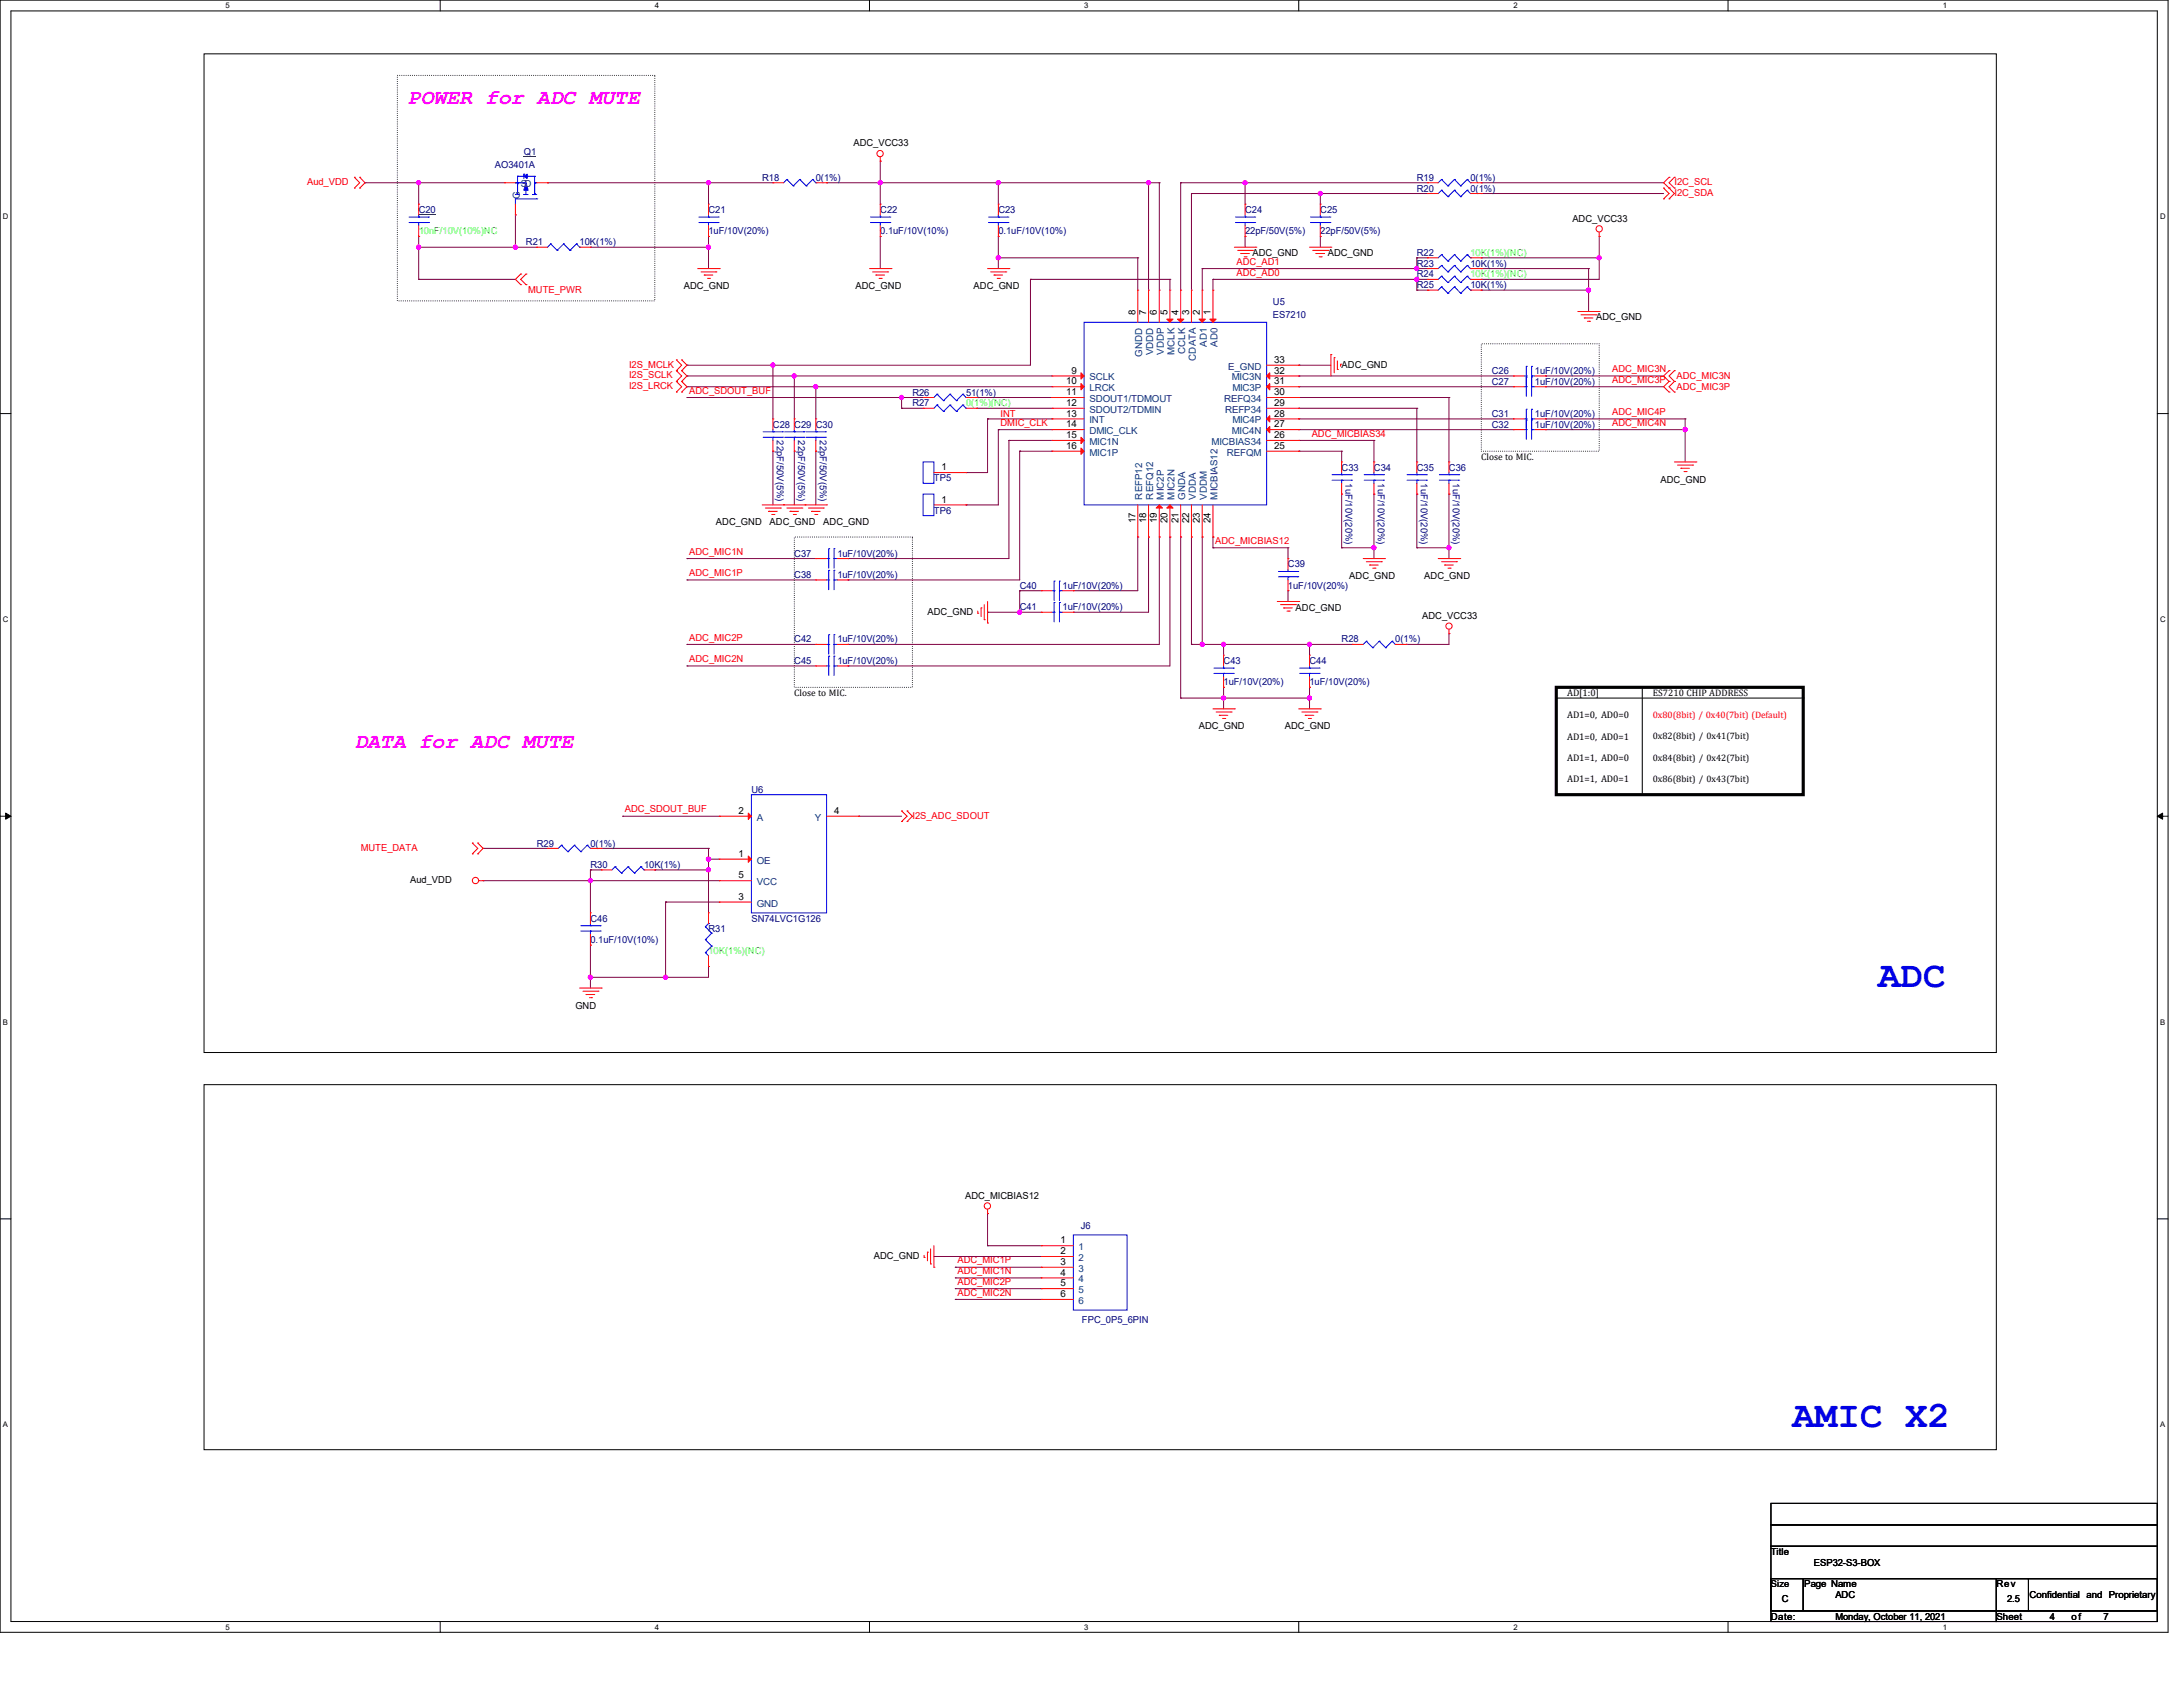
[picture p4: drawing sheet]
<svg xmlns="http://www.w3.org/2000/svg" width="558mm" height="431mm" viewBox="0 0 558 431" stroke-linecap="round" stroke-linejoin="round" font-family="sans-serif">
<defs><g id="words">
<g font-size="9.6" fill="#00f">
<text x="480.1" y="252.2">ADC</text>
<text x="458.2" y="364.7">AMIC X2</text>
</g>
<g font-size="5.5" fill="#f0f">
<text x="104.3" y="26.6">POWER for ADC MUTE</text>
<text x="90.6" y="191.2">DATA for ADC MUTE</text>
</g>
<g font-size="2.5" fill="#000080">
<text x="133.9" y="39.6">Q1</text>
<text x="126.5" y="42.9">AO3401A</text>
<text x="194.8" y="46.2">R18</text>
<text x="208.5" y="46.2">0(1%)</text>
<text x="362.2" y="46.2">R19</text>
<text x="375.9" y="46.2">0(1%)</text>
<text x="362.2" y="48.9">R20</text>
<text x="375.9" y="48.9">0(1%)</text>
<text x="107" y="54.4">C20</text>
<text x="181.1" y="54.4">C21</text>
<text x="181.1" y="59.9">1uF/10V(20%)</text>
<text x="225" y="54.4">C22</text>
<text x="225" y="59.9">0.1uF/10V(10%)</text>
<text x="255.2" y="54.4">C23</text>
<text x="255.2" y="59.9">0.1uF/10V(10%)</text>
<text x="318.3" y="54.4">C24</text>
<text x="318.3" y="59.9">22pF/50V(5%)</text>
<text x="337.5" y="54.4">C25</text>
<text x="337.5" y="59.9">22pF/50V(5%)</text>
<text x="134.5" y="62.7">R21</text>
<text x="148.2" y="62.7">10K(1%)</text>
<text x="362.2" y="65.4">R22</text>
<text x="362.2" y="68.1">R23</text>
<text x="362.2" y="70.9">R24</text>
<text x="375.9" y="68.1">10K(1%)</text>
<text x="362.2" y="73.6">R25</text>
<text x="375.9" y="73.6">10K(1%)</text>
<text x="325.4" y="78">U5</text>
<text x="325.4" y="81.3">ES7210</text>
<text x="381.3" y="95.5">C26</text>
<text x="392.3" y="95.5">1uF/10V(20%)</text>
<text x="233.2" y="101">R26</text>
<text x="246.9" y="101">51(1%)</text>
<text x="381.3" y="98.3">C27</text>
<text x="392.3" y="98.3">1uF/10V(20%)</text>
<text x="233.2" y="103.8">R27</text>
<text x="381.3" y="106.6">C31</text>
<text x="392.3" y="106.6">1uF/10V(20%)</text>
<text x="197.6" y="109.3">C28</text>
<text x="198.6" y="112.5" transform="rotate(90 198.6 112.5)">22pF/50V(5%)</text>
<text x="203" y="109.3">C29</text>
<text x="204" y="112.5" transform="rotate(90 204 112.5)">22pF/50V(5%)</text>
<text x="208.5" y="109.3">C30</text>
<text x="209.5" y="112.5" transform="rotate(90 209.5 112.5)">22pF/50V(5%)</text>
<text x="381.3" y="109.3">C32</text>
<text x="392.3" y="109.3">1uF/10V(20%)</text>
<text x="238.7" y="123">TP5</text>
<text x="342.9" y="120.3">C33</text>
<text x="344" y="123.5" transform="rotate(90 344 123.5)">1uF/10V(20%)</text>
<text x="351.2" y="120.3">C34</text>
<text x="352.2" y="123.5" transform="rotate(90 352.2 123.5)">1uF/10V(20%)</text>
<text x="362.2" y="120.3">C35</text>
<text x="363.2" y="123.5" transform="rotate(90 363.2 123.5)">1uF/10V(20%)</text>
<text x="370.4" y="120.3">C36</text>
<text x="371.4" y="123.5" transform="rotate(90 371.4 123.5)">1uF/10V(20%)</text>
<text x="238.7" y="131.2">TP6</text>
<text x="203" y="142.2">C37</text>
<text x="214" y="142.2">1uF/10V(20%)</text>
<text x="203" y="147.7">C38</text>
<text x="214" y="147.7">1uF/10V(20%)</text>
<text x="329.2" y="144.9">C39</text>
<text x="260.6" y="155.9">C41</text>
<text x="260.6" y="150.4">C40</text>
<text x="271.6" y="155.9">1uF/10V(20%)</text>
<text x="271.6" y="150.4">1uF/10V(20%)</text>
<text x="329.2" y="150.4">1uF/10V(20%)</text>
<text x="203" y="164.1">C42</text>
<text x="214" y="164.1">1uF/10V(20%)</text>
<text x="342.9" y="164.1">R28</text>
<text x="356.7" y="164.1">0(1%)</text>
<text x="203" y="169.6">C45</text>
<text x="214" y="169.6">1uF/10V(20%)</text>
<text x="312.8" y="169.6">C43</text>
<text x="334.7" y="169.6">C44</text>
<text x="312.8" y="175.1">1uF/10V(20%)</text>
<text x="334.7" y="175.1">1uF/10V(20%)</text>
<text x="192.1" y="202.6">U6</text>
<text x="137.2" y="216.3">R29</text>
<text x="150.9" y="216.3">0(1%)</text>
<text x="150.9" y="221.7">R30</text>
<text x="164.6" y="221.7">10K(1%)</text>
<text x="150.9" y="235.5">C46</text>
<text x="181.1" y="238.2">R31</text>
<text x="192.1" y="235.5">SN74LVC1G126</text>
<text x="150.9" y="241">0.1uF/10V(10%)</text>
<text x="276.3" y="313.9">J6</text>
<text x="276.6" y="338.1">FPC_0P5_6PIN</text>
</g>
<g font-size="2.5">
<text x="218.1" y="37.4">ADC_VCC33</text>
<text x="401.9" y="56.6">ADC_VCC33</text>
<text x="320.2" y="65.4">ADC_GND</text>
<text x="339.4" y="65.4">ADC_GND</text>
<text x="174.8" y="73.9">ADC_GND</text>
<text x="218.7" y="73.9">ADC_GND</text>
<text x="248.9" y="73.9">ADC_GND</text>
<text x="290.2" y="80.4" transform="rotate(-90 290.2 80.4)">8</text>
<text x="293" y="80.4" transform="rotate(-90 293 80.4)">7</text>
<text x="295.7" y="80.4" transform="rotate(-90 295.7 80.4)">6</text>
<text x="298.4" y="80.4" transform="rotate(-90 298.4 80.4)">5</text>
<text x="301.2" y="80.4" transform="rotate(-90 301.2 80.4)">4</text>
<text x="304" y="80.4" transform="rotate(-90 304 80.4)">3</text>
<text x="306.7" y="80.4" transform="rotate(-90 306.7 80.4)">2</text>
<text x="309.5" y="80.4" transform="rotate(-90 309.5 80.4)">1</text>
<text x="408" y="81.8">ADC_GND</text>
<text x="273.9" y="95.5">9</text>
<text x="325.7" y="95.5">32</text>
<text x="325.7" y="92.7">33</text>
<text x="342.9" y="93.9">ADC_GND</text>
<text x="272.5" y="98.2">10</text>
<text x="272.5" y="101">11</text>
<text x="325.7" y="101">30</text>
<text x="325.7" y="98.2">31</text>
<text x="272.5" y="103.7">12</text>
<text x="272.5" y="106.4">13</text>
<text x="325.7" y="106.4">28</text>
<text x="325.7" y="103.7">29</text>
<text x="272.5" y="109.2">14</text>
<text x="272.5" y="111.9">15</text>
<text x="325.7" y="111.9">26</text>
<text x="325.7" y="109.2">27</text>
<text x="272.5" y="114.7">16</text>
<text x="325.7" y="114.7">25</text>
<text x="240.6" y="120.1">1</text>
<text x="424.4" y="123.3">ADC_GND</text>
<text x="240.6" y="128.4">1</text>
<text x="183" y="134.2">ADC_GND</text>
<text x="196.7" y="134.2">ADC_GND</text>
<text x="210.4" y="134.2">ADC_GND</text>
<text x="290.2" y="133.7" transform="rotate(-90 290.2 133.7)">17</text>
<text x="293" y="133.7" transform="rotate(-90 293 133.7)">18</text>
<text x="295.7" y="133.7" transform="rotate(-90 295.7 133.7)">19</text>
<text x="298.4" y="133.7" transform="rotate(-90 298.4 133.7)">20</text>
<text x="301.2" y="133.7" transform="rotate(-90 301.2 133.7)">21</text>
<text x="304" y="133.7" transform="rotate(-90 304 133.7)">22</text>
<text x="306.7" y="133.7" transform="rotate(-90 306.7 133.7)">23</text>
<text x="309.5" y="133.7" transform="rotate(-90 309.5 133.7)">24</text>
<text x="344.9" y="148">ADC_GND</text>
<text x="364.1" y="148">ADC_GND</text>
<text x="237.1" y="157">ADC_GND</text>
<text x="331.2" y="156.2">ADC_GND</text>
<text x="363.5" y="158.1">ADC_VCC33</text>
<text x="400.6" y="177.9">AD[1:0]</text>
<text x="400.6" y="183.4">AD1=0, AD0=0</text>
<text x="306.5" y="186.4">ADC_GND</text>
<text x="328.4" y="186.4">ADC_GND</text>
<text x="400.6" y="188.9">AD1=0, AD0=1</text>
<text x="400.6" y="194.4">AD1=1, AD0=0</text>
<text x="400.6" y="199.9">AD1=1, AD0=1</text>
<text x="188.8" y="207.9">2</text>
<text x="213.2" y="207.9">4</text>
<text x="188.8" y="218.9">1</text>
<text x="104.9" y="225.6">Aud_VDD</text>
<text x="188.8" y="224.4">5</text>
<text x="188.8" y="229.9">3</text>
<text x="147.1" y="257.7">GND</text>
<text x="246.7" y="306.2">ADC_MICBIAS12</text>
<text x="271.1" y="317.7">1</text>
<text x="223.4" y="321.6">ADC_GND</text>
<text x="271.1" y="320.4">2</text>
<text x="271.1" y="323.2">3</text>
<text x="271.1" y="325.9">4</text>
<text x="271.1" y="328.6">5</text>
<text x="271.1" y="331.4">6</text>
<text x="452.7" y="397.3">Title</text>
<text x="463.6" y="400">ESP32-S3-BOX</text>
<text x="461.2" y="405.6">Page Name</text>
<text x="510.3" y="405.6">Rev</text>
<text x="452.7" y="413.8">Date:</text>
<text x="455.4" y="409.4">C</text>
<text x="469.1" y="408.3">ADC</text>
<text x="469.1" y="413.8">Monday, October 11, 2021</text>
<text x="510.3" y="413.8">Sheet</text>
<text x="513" y="409.4">2.5</text>
<text x="518.8" y="408.3">Confidential and Proprietary</text>
<text x="524" y="413.8">4</text>
<text x="529.5" y="413.8">of</text>
<text x="537.7" y="413.8">7</text>
</g>
<g font-size="2.5" fill="#f00">
<text x="78.5" y="47.3">Aud_VDD</text>
<text x="428" y="47.3">I2C_SCL</text>
<text x="428" y="50">I2C_SDA</text>
<text x="316.1" y="67.6">ADC_AD1</text>
<text x="316.1" y="70.4">ADC_AD0</text>
<text x="135" y="75">MUTE_PWR</text>
<text x="160.8" y="93.9">I2S_MCLK</text>
<text x="412.1" y="95.1">ADC_MIC3N</text>
<text x="160.8" y="99.4">I2S_LRCK</text>
<text x="160.8" y="96.6">I2S_SCLK</text>
<text x="176.1" y="100.6">ADC_SDOUT_BUF</text>
<text x="412.1" y="97.8">ADC_MIC3P</text>
<text x="428.5" y="96.9">ADC_MIC3N</text>
<text x="428.5" y="99.7">ADC_MIC3P</text>
<text x="255.7" y="106.5">INT</text>
<text x="412.1" y="106">ADC_MIC4P</text>
<text x="255.7" y="108.8">DMIC_CLK</text>
<text x="335.3" y="111.5">ADC_MICBIAS34</text>
<text x="412.1" y="108.8">ADC_MIC4N</text>
<text x="176.1" y="141.7">ADC_MIC1N</text>
<text x="310.6" y="139">ADC_MICBIAS12</text>
<text x="176.1" y="147.2">ADC_MIC1P</text>
<text x="176.1" y="163.7">ADC_MIC2P</text>
<text x="176.1" y="169.2">ADC_MIC2N</text>
<text x="159.7" y="207.6">ADC_SDOUT_BUF</text>
<text x="233.2" y="209.1">I2S_ADC_SDOUT</text>
<text x="92.2" y="217.4">MUTE_DATA</text>
<text x="244.7" y="322.8">ADC_MIC1P</text>
<text x="244.7" y="325.5">ADC_MIC1N</text>
<text x="244.7" y="328.3">ADC_MIC2P</text>
<text x="244.7" y="331">ADC_MIC2N</text>
</g>
<g font-size="2.5" fill="#004080">
<text x="133.1" y="47.8">SD</text>
<text x="132.9" y="50.8" transform="rotate(-90 132.9 50.8)">G</text>
<text x="308.4" y="88.6" transform="rotate(-90 308.4 88.6)">AD1</text>
<text x="311.2" y="88.6" transform="rotate(-90 311.2 88.6)">AD0</text>
<text x="292" y="91.1" transform="rotate(-90 292 91.1)">GNDD</text>
<text x="294.7" y="90.8" transform="rotate(-90 294.7 90.8)">VDDD</text>
<text x="297.5" y="90.6" transform="rotate(-90 297.5 90.6)">VDDP</text>
<text x="300.2" y="90.6" transform="rotate(-90 300.2 90.6)">MCLK</text>
<text x="302.9" y="90.4" transform="rotate(-90 302.9 90.4)">CCLK</text>
<text x="305.7" y="92.2" transform="rotate(-90 305.7 92.2)">CDATA</text>
<text x="313.9" y="94.4">E_GND</text>
<text x="278.5" y="97.2">SCLK</text>
<text x="278.5" y="99.9">LRCK</text>
<text x="314.9" y="97.2">MIC3N</text>
<text x="315" y="99.9">MIC3P</text>
<text x="278.5" y="102.7">SDOUT1/TDMOUT</text>
<text x="278.5" y="105.5">SDOUT2/TDMIN</text>
<text x="312.9" y="102.7">REFQ34</text>
<text x="313.1" y="105.5">REFP34</text>
<text x="278.5" y="108.2">INT</text>
<text x="278.5" y="110.9">DMIC_CLK</text>
<text x="278.5" y="113.7">MIC1N</text>
<text x="309.7" y="113.7">MICBIAS34</text>
<text x="314.9" y="110.9">MIC4N</text>
<text x="315" y="108.2">MIC4P</text>
<text x="278.5" y="116.4">MIC1P</text>
<text x="313.6" y="116.4">REFQM</text>
<text x="292" y="127.6" transform="rotate(-90 292 127.6)">REFP12</text>
<text x="294.7" y="127.6" transform="rotate(-90 294.7 127.6)">REFQ12</text>
<text x="297.5" y="127.6" transform="rotate(-90 297.5 127.6)">MIC2P</text>
<text x="300.2" y="127.6" transform="rotate(-90 300.2 127.6)">MIC2N</text>
<text x="302.9" y="127.6" transform="rotate(-90 302.9 127.6)">GNDA</text>
<text x="305.7" y="127.6" transform="rotate(-90 305.7 127.6)">VDDA</text>
<text x="308.4" y="127.6" transform="rotate(-90 308.4 127.6)">VDDM</text>
<text x="311.2" y="127.6" transform="rotate(-90 311.2 127.6)">MICBIAS12</text>
<text x="193.4" y="209.7">A</text>
<text x="208.3" y="209.7">Y</text>
<text x="193.4" y="220.6">OE</text>
<text x="193.4" y="226.1">VCC</text>
<text x="193.4" y="231.6">GND</text>
<text x="275.7" y="319.4">1</text>
<text x="275.7" y="322.2">2</text>
<text x="275.7" y="324.9">3</text>
<text x="275.7" y="327.6">4</text>
<text x="275.7" y="330.4">5</text>
<text x="275.7" y="333.1">6</text>
</g>
<g font-size="2.5" fill="#0f0">
<text x="107" y="59.9">10nF/10V(10%)NC</text>
<text x="375.9" y="65.4">10K(1%)(NC)</text>
<text x="375.9" y="70.9">10K(1%)(NC)</text>
<text x="246.9" y="103.8">0(1%)(NC)</text>
<text x="181.1" y="243.7">10K(1%)(NC)</text>
</g>
<g font-size="2.4">
<text x="378.6" y="117.6">Close to MIC.</text>
<text x="203" y="177.9">Close to MIC.</text>
<text x="422.5" y="177.9">ES7210 CHIP ADDRESS</text>
<text x="422.5" y="188.8">0x82(8bit) / 0x41(7bit)</text>
<text x="422.5" y="194.3">0x84(8bit) / 0x42(7bit)</text>
<text x="422.5" y="199.8">0x86(8bit) / 0x43(7bit)</text>
<text x="452.7" y="405.5">Size</text>
</g>
<text font-size="2.4" fill="#f00" x="422.5" y="183.3">0x80(8bit) / 0x40(7bit) (Default)</text>
<g font-size="2">
<text x="57.7" y="2.1">5</text>
<text x="167.4" y="2.1">4</text>
<text x="277.1" y="2.1">3</text>
<text x="386.8" y="2.1">2</text>
<text x="496.6" y="2.1">1</text>
<text x=".8" y="56">D</text>
<text x="552.2" y="56">D</text>
<text x=".8" y="158.9">C</text>
<text x="552.2" y="158.9">C</text>
<text x=".8" y="261.7">B</text>
<text x="552.2" y="261.7">B</text>
<text x=".8" y="364.6">A</text>
<text x="552.2" y="364.6">A</text>
<text x="57.7" y="416.3">5</text>
<text x="167.4" y="416.3">4</text>
<text x="277.1" y="416.3">3</text>
<text x="386.8" y="416.3">2</text>
<text x="496.6" y="416.3">1</text>
</g>
</g></defs>
<g fill="none" stroke="#000" stroke-width=".26">
<path d="M0 0h554.2v417h-554.2zM2.8 2.8h548.6v411.5h-548.6zM52.2 13.8h458.1v255.1h-458.1zM112.5 0v2.8M222.2 0v2.8M332 0v2.8M441.7 0v2.8M0 105.7h2.8M551.4 105.7h2.8M397.8 178.3h63.1M419.8 175.6v27.4M460.9 178.3h.1"/>
<path d="M0 208.5h2.8M1.4 207.7l1.4 .8-1.4 .8zM419.8 203h.1M551.4 208.5l1.4-.8v1.6zM551.4 208.5h2.8M52.2 277.1h458.1v93.3h-458.1zM0 311.4h2.8M551.4 311.4h2.8M112.5 414.3v2.7M222.2 414.3v2.7M332 414.3v2.7M441.7 414.3v2.7"/>
</g>
<path d="M1.4 207.7l1.4 .8-1.4 .8zM551.4 208.5l1.4-.8v1.6z" fill="#000"/>
<path d="M397.8 175.6h63.1v27.4h-63.1z" fill="none" stroke="#000" stroke-width=".8"/>
<path d="M101.6 19.3h65.8v57.6h-65.8zM378.6 87.8h30.2v27.5h-30.2zM203 137.2h30.2v38.4h-30.2z" fill="none" stroke="#000" stroke-width=".26" stroke-dasharray="0 .5"/>
<path d="M255.2 46.7h.1M255.2 46.7h38.4" fill="none" stroke="#800040" stroke-width=".26"/>
<circle cx="293.6" cy="46.7" r=".53" fill="#f0f"/>
<circle cx="293.6" cy="46.7" r=".53" fill="none" stroke="#f0f" stroke-width=".26"/>
<circle cx="255.2" cy="46.7" r=".53" fill="#f0f"/>
<circle cx="255.2" cy="46.7" r=".53" fill="none" stroke="#f0f" stroke-width=".26"/>
<path d="M293.6 46.7h.1M293.6 46.7v27.4M293.6 46.7h2.7M296.3 46.7h.1M296.3 46.7v27.4M307.3 68.6h.1M307.3 68.6h54.9M310 71.4h.1M310 71.4v2.7" fill="none" stroke="#800040" stroke-width=".26"/>
<circle cx="362.1" cy="68.6" r=".53" fill="#f0f"/>
<circle cx="362.1" cy="68.6" r=".53" fill="none" stroke="#f0f" stroke-width=".26"/>
<g fill="none" stroke="#800040" stroke-width=".26">
<path d="M301.8 46.7h.1M301.8 46.7v27.4M301.8 46.7h63.1M304.5 49.4h.1M304.5 49.4v24.7M304.5 49.4h33M318.3 46.7h.1M318.3 46.7v5.5M337.5 49.4h.1M337.5 49.4v2.8M307.3 68.6h.1M307.3 68.6v5.5"/>
<path d="M318.3 60.4h.1M318.3 60.4v2.8M337.5 60.4h.1M337.5 60.4v2.8"/>
</g>
<circle cx="318.2" cy="46.7" r=".53" fill="#f0f"/>
<circle cx="318.2" cy="46.7" r=".53" fill="none" stroke="#f0f" stroke-width=".26"/>
<path d="M337.5 49.4h.1M337.5 49.4h27.4" fill="none" stroke="#800040" stroke-width=".26"/>
<circle cx="337.5" cy="49.4" r=".53" fill="#f0f"/>
<circle cx="337.5" cy="49.4" r=".53" fill="none" stroke="#f0f" stroke-width=".26"/>
<g fill="none" stroke="#800040" stroke-width=".26">
<path d="M378.6 46.7h.1M378.6 49.4h.1M378.6 46.7h46.6M378.6 49.4h46.6M310 71.4h.1M310 71.4h54.9M362.2 65.9h.1M362.2 68.6h.1M362.2 71.4h.1M362.2 74.1h.1M362.2 65.9h2.7M362.2 65.9v2.7"/>
<path d="M362.2 71.4v2.7M362.2 68.6h2.7M362.2 74.1h2.7"/>
</g>
<circle cx="362.1" cy="71.4" r=".53" fill="#f0f"/>
<circle cx="362.1" cy="71.4" r=".53" fill="none" stroke="#f0f" stroke-width=".26"/>
<path d="M378.6 65.9h.1M408.8 60.4h.1M408.8 60.4v5.5h-30.2" fill="none" stroke="#800040" stroke-width=".26"/>
<circle cx="408.7" cy="65.8" r=".53" fill="#f0f"/>
<circle cx="408.7" cy="65.8" r=".53" fill="none" stroke="#f0f" stroke-width=".26"/>
<path d="M378.6 71.4h.1M378.6 68.6h.1M378.6 74.1h.1M378.6 68.6h27.5M406.1 68.6h.1M406.1 68.6v5.5h-27.5M408.8 65.9h.1M408.8 65.9v5.5h-30.2" fill="none" stroke="#800040" stroke-width=".26"/>
<circle cx="406" cy="74.1" r=".53" fill="#f0f"/>
<circle cx="406" cy="74.1" r=".53" fill="none" stroke="#f0f" stroke-width=".26"/>
<g fill="none" stroke="#800040" stroke-width=".26">
<path d="M263.4 71.4h.1M263.4 71.4h35.6M263.4 71.4v21.9M299 71.4h.1M299 71.4v2.7M406.1 74.1h.1M406.1 74.1v5.5M175.6 93.3h.1M175.6 96.1h.1M175.6 98.8h.1M175.6 93.3h22M175.6 96.1h27.4"/>
<path d="M175.6 98.8h32.9M175.6 101.6h.1M175.6 101.6h54.9M249.7 101.6h.1M249.7 104.3h.1M249.7 101.6h19.2M249.7 104.3h19.2M252.4 107h.1M252.4 107v13.7M252.4 107h16.5M255.2 109.8h.1M255.2 109.8h13.7"/>
<path d="M255.2 109.8v19.2h-8.3M246.9 129h.1"/>
</g>
<circle cx="230.4" cy="101.5" r=".53" fill="#f0f"/>
<circle cx="230.4" cy="101.5" r=".53" fill="none" stroke="#f0f" stroke-width=".26"/>
<path d="M197.6 93.3h.1M197.6 93.3v13.7M197.6 115.3h.1M197.6 115.3v13.7M230.5 104.3h.1M230.5 101.6h.1M230.5 104.3h5.5M230.5 101.6v2.7M230.5 101.6h5.5" fill="none" stroke="#800040" stroke-width=".26"/>
<circle cx="197.5" cy="93.3" r=".53" fill="#f0f"/>
<circle cx="197.5" cy="93.3" r=".53" fill="none" stroke="#f0f" stroke-width=".26"/>
<path d="M203 96.1h.1M203 96.1v10.9" fill="none" stroke="#800040" stroke-width=".26"/>
<circle cx="203" cy="96" r=".53" fill="#f0f"/>
<circle cx="203" cy="96" r=".53" fill="none" stroke="#f0f" stroke-width=".26"/>
<path d="M197.6 93.3h.1M197.6 93.3h65.8M203 96.1h.1M203 96.1h65.9M208.5 98.8h.1M208.5 98.8v8.2" fill="none" stroke="#800040" stroke-width=".26"/>
<circle cx="208.5" cy="98.8" r=".53" fill="#f0f"/>
<circle cx="208.5" cy="98.8" r=".53" fill="none" stroke="#f0f" stroke-width=".26"/>
<g fill="none" stroke="#800040" stroke-width=".26">
<path d="M208.5 98.8h.1M208.5 98.8h60.4M203 115.3h.1M203 115.3v13.7M208.5 115.3h.1M208.5 115.3v13.7M257.9 112.5h.1M257.9 112.5v30.2h-41.2M257.9 112.5h11M260.6 115.3h.1M260.6 115.3h8.3M260.6 115.3v32.9h-43.9"/>
<path d="M290.8 137.2h.1M290.8 137.2v13.7M307.3 137.2h.1M307.3 137.2v27.4M175.6 142.7h.1M175.6 148.2h.1M175.6 142.7h32.9M175.6 148.2h32.9M216.7 142.7h.1M216.7 148.2h.1M334.7 164.6h.1M334.7 164.6h11"/>
<path d="M359.4 164.6h.1M359.4 164.6h11"/>
</g>
<circle cx="307.3" cy="164.6" r=".53" fill="#f0f"/>
<circle cx="307.3" cy="164.6" r=".53" fill="none" stroke="#f0f" stroke-width=".26"/>
<path d="M307.3 164.6h.1M307.3 164.6h27.4M312.8 164.6h.1" fill="none" stroke="#800040" stroke-width=".26"/>
<circle cx="334.7" cy="164.6" r=".53" fill="#f0f"/>
<circle cx="334.7" cy="164.6" r=".53" fill="none" stroke="#f0f" stroke-width=".26"/>
<circle cx="312.7" cy="164.6" r=".53" fill="#f0f"/>
<circle cx="312.7" cy="164.6" r=".53" fill="none" stroke="#f0f" stroke-width=".26"/>
<path d="M293.6 137.2h.1M293.6 137.2v19.2h-19.2M252.4 156.4h.1M252.4 156.4h13.7M260.6 150.9h.1M260.6 156.4h.1M260.6 150.9h5.5M260.6 150.9v5.5M274.4 150.9h.1M274.4 156.4h.1M274.4 150.9h16.4" fill="none" stroke="#800040" stroke-width=".26"/>
<circle cx="260.6" cy="156.4" r=".53" fill="#f0f"/>
<circle cx="260.6" cy="156.4" r=".53" fill="none" stroke="#f0f" stroke-width=".26"/>
<g fill="none" stroke="#800040" stroke-width=".26">
<path d="M296.3 137.2h.1M296.3 137.2v27.4h-79.6M299 137.2h.1M299 137.2v32.9h-82.3M301.8 137.2h.1M301.8 137.2v41.1M175.6 164.6h.1M175.6 170.1h.1M175.6 164.6h32.9M175.6 170.1h32.9M216.7 164.6h.1M216.7 170.1h.1"/>
<path d="M301.8 178.3h.1M312.8 175.6h.1M312.8 178.3h.1M312.8 175.6v5.5M334.7 175.6h.1M334.7 175.6v2.7h-32.9"/>
</g>
<circle cx="334.7" cy="178.3" r=".53" fill="#f0f"/>
<circle cx="334.7" cy="178.3" r=".53" fill="none" stroke="#f0f" stroke-width=".26"/>
<circle cx="312.7" cy="178.3" r=".53" fill="#f0f"/>
<circle cx="312.7" cy="178.3" r=".53" fill="none" stroke="#f0f" stroke-width=".26"/>
<g fill="none" stroke="#800040" stroke-width=".26">
<path d="M332 115.3h.1M332 112.5h.1M332 104.3h.1M332 101.6h.1M332 115.3h10.9M332 112.5h19.2M332 104.3h30.2M332 101.6h38.4M342.9 115.3h.1M342.9 115.3v2.7M351.2 112.5h.1M351.2 112.5v5.5"/>
<path d="M362.2 104.3h.1M362.2 104.3v13.7M370.4 101.6h.1M370.4 101.6v16.4M304.5 137.2h.1M304.5 137.2v27.4M310 137.2h.1M310 140h.1M310 137.2v2.8M310 140h19.2M329.2 140h.1M329.2 140v2.7"/>
<path d="M370.4 126.2h.1M370.4 126.2v13.8M329.2 150.9h.1M329.2 150.9v2.8M304.5 164.6h.1M304.5 164.6h2.8M312.8 164.6h.1M312.8 164.6v2.8M334.7 178.3h.1M334.7 178.3v2.8"/>
</g>
<circle cx="370.4" cy="139.9" r=".53" fill="#f0f"/>
<circle cx="370.4" cy="139.9" r=".53" fill="none" stroke="#f0f" stroke-width=".26"/>
<path d="M342.9 126.2h.1M342.9 140h.1M342.9 126.2v13.8M351.2 126.2h.1M351.2 126.2v13.8h-8.3M362.2 126.2h.1M362.2 140h.1M362.2 126.2v13.8M362.2 140h8.2M370.4 140h.1M370.4 140v2.7" fill="none" stroke="#800040" stroke-width=".26"/>
<circle cx="351.2" cy="139.9" r=".53" fill="#f0f"/>
<circle cx="351.2" cy="139.9" r=".53" fill="none" stroke="#f0f" stroke-width=".26"/>
<g fill="none" stroke="#800040" stroke-width=".26">
<path d="M332 98.8h.1M332 96.1h.1M332 93.3h.1M332 98.8h54.8M332 96.1h54.8M332 93.3h8.2M395.1 96.1h.1M395.1 98.8h.1M395.1 98.8h30.1M395.1 96.1h30.1M332 107h.1M332 109.8h.1"/>
<path d="M332 107h54.8M332 109.8h54.8M395.1 107h.1M395.1 109.8h.1M395.1 107h35.6M395.1 109.8h35.6M351.2 140h.1M351.2 140v2.7"/>
</g>
<circle cx="430.7" cy="109.7" r=".53" fill="#f0f"/>
<circle cx="430.7" cy="109.7" r=".53" fill="none" stroke="#f0f" stroke-width=".26"/>
<path d="M181.1 46.7h.1M181.1 46.7h16.5M181.1 46.7v5.5M211.3 46.7h.1M211.3 46.7h43.9M225 46.7h.1M225 46.7v5.5" fill="none" stroke="#800040" stroke-width=".26"/>
<circle cx="225" cy="46.7" r=".53" fill="#f0f"/>
<circle cx="225" cy="46.7" r=".53" fill="none" stroke="#f0f" stroke-width=".26"/>
<path d="M255.2 46.7h.1M255.2 46.7v5.5M181.1 60.4h.1M181.1 60.4v2.8M225 60.4h.1M225 60.4v8.2M255.2 65.9h.1M255.2 65.9h35.6M290.8 65.9h.1M290.8 65.9v8.2" fill="none" stroke="#800040" stroke-width=".26"/>
<circle cx="255.2" cy="65.8" r=".53" fill="#f0f"/>
<circle cx="255.2" cy="65.8" r=".53" fill="none" stroke="#f0f" stroke-width=".26"/>
<g fill="none" stroke="#800040" stroke-width=".26">
<path d="M93.3 46.7h.1M93.3 46.7h13.7M225 41.2h.1M225 41.2v5.5M255.2 65.9h.1M255.2 65.9v2.7M430.7 107h.1M430.7 109.8h.1M430.7 107v11M246.9 120.7h.1M246.9 120.7h5.5M334.7 164.6h.1"/>
<path d="M334.7 164.6v2.8M370.4 161.9h.1M370.4 161.9v2.7"/>
</g>
<circle cx="107" cy="46.7" r=".53" fill="#f0f"/>
<circle cx="107" cy="46.7" r=".53" fill="none" stroke="#f0f" stroke-width=".26"/>
<path d="M140 46.7h.1M140 46.7h41.1" fill="none" stroke="#800040" stroke-width=".26"/>
<circle cx="181.1" cy="46.7" r=".53" fill="#f0f"/>
<circle cx="181.1" cy="46.7" r=".53" fill="none" stroke="#f0f" stroke-width=".26"/>
<path d="M131.7 54.9h.1M131.7 54.9v8.3M131.7 63.2h.1M131.7 63.2h5.5M150.9 63.2h.1M150.9 63.2h30.2" fill="none" stroke="#800040" stroke-width=".26"/>
<circle cx="181.1" cy="63.1" r=".53" fill="#f0f"/>
<circle cx="181.1" cy="63.1" r=".53" fill="none" stroke="#f0f" stroke-width=".26"/>
<path d="M107 46.7h.1M107 46.7v5.5M107 46.7h22M107 60.4h.1M107 63.2h.1M107 71.4h.1M107 60.4v11M107 71.4h24.7M107 63.2h24.7M181.1 63.2h.1M181.1 63.2v5.4" fill="none" stroke="#800040" stroke-width=".26"/>
<circle cx="131.7" cy="63.1" r=".53" fill="#f0f"/>
<circle cx="131.7" cy="63.1" r=".53" fill="none" stroke="#f0f" stroke-width=".26"/>
<circle cx="107" cy="63.1" r=".53" fill="#f0f"/>
<circle cx="107" cy="63.1" r=".53" fill="none" stroke="#f0f" stroke-width=".26"/>
<path d="M170.1 230.5h.1M170.1 230.5h13.8M170.1 230.5v19.2M150.9 241.5h.1M150.9 241.5v8.2" fill="none" stroke="#800040" stroke-width=".26"/>
<circle cx="170.1" cy="249.7" r=".53" fill="#f0f"/>
<circle cx="170.1" cy="249.7" r=".53" fill="none" stroke="#f0f" stroke-width=".26"/>
<path d="M150.9 249.7h.1M150.9 249.7h19.2" fill="none" stroke="#800040" stroke-width=".26"/>
<circle cx="150.9" cy="249.7" r=".53" fill="#f0f"/>
<circle cx="150.9" cy="249.7" r=".53" fill="none" stroke="#f0f" stroke-width=".26"/>
<path d="M123.5 225h.1M123.5 225h27.4M150.9 249.7h.1M150.9 249.7v2.7" fill="none" stroke="#800040" stroke-width=".26"/>
<circle cx="150.9" cy="225" r=".53" fill="#f0f"/>
<circle cx="150.9" cy="225" r=".53" fill="none" stroke="#f0f" stroke-width=".26"/>
<g fill="none" stroke="#800040" stroke-width=".26">
<path d="M123.5 216.7h.1M123.5 216.7h16.5M159.2 208.5h.1M159.2 208.5h24.7M219.5 208.5h.1M219.5 208.5h11M150.9 225h.1M150.9 222.2h.1M150.9 222.2v11M150.9 225h33M150.9 222.2h2.8M167.4 222.2h.1"/>
<path d="M167.4 222.2h13.7M170.1 249.7h.1M181.1 246.9h.1M181.1 246.9v2.8h-11"/>
</g>
<circle cx="181.1" cy="222.2" r=".53" fill="#f0f"/>
<circle cx="181.1" cy="222.2" r=".53" fill="none" stroke="#f0f" stroke-width=".26"/>
<path d="M181.1 219.5h.1M181.1 219.5v2.7" fill="none" stroke="#800040" stroke-width=".26"/>
<circle cx="181.1" cy="219.5" r=".53" fill="#f0f"/>
<circle cx="181.1" cy="219.5" r=".53" fill="none" stroke="#f0f" stroke-width=".26"/>
<g fill="none" stroke="#800040" stroke-width=".26">
<path d="M255.2 60.4h.1M255.2 60.4v5.5M153.7 216.7h.1M153.7 216.7h27.4M181.1 219.5h.1M181.1 216.7h.1M181.1 219.5h2.8M181.1 216.7v2.8M181.1 222.2h.1M181.1 222.2v11M252.4 310h.1M252.4 318.3h.1"/>
<path d="M252.4 310v8.3M252.4 318.3h13.7M238.7 321h.1M238.7 321h27.4M244.2 323.8h.1M244.2 326.5h.1M244.2 329.2h.1M244.2 332h.1M244.2 323.8h21.9M244.2 326.5h21.9M244.2 329.2h21.9M244.2 332h21.9"/>
</g>
<g fill="none" stroke="#f00" stroke-width=".26">
<path d="M90.6 45.3h.1M90.6 48h.1M90.6 45.3l1.3 1.4-1.3 1.3M91.9 48h.1M91.9 45.3h.1M91.9 45.3l1.4 1.4-1.4 1.3M107 52.2h.1M107 52.2v2.7M107 57.7v2.7M181.1 52.2h.1M181.1 52.2v2.7M181.1 57.7v2.7"/>
<path d="M197.6 46.7h.1M197.6 46.7h2.7M208.5 46.7h2.8M211.3 46.7h.1M225 41.2h.1M225 40.1v1.1M318.3 52.2h.1M318.3 52.2v2.7M318.3 57.7v2.7M337.5 52.2h.1M337.5 52.2v2.7M337.5 57.7v2.7"/>
<path d="M364.9 49.4h.1M364.9 46.7h.1M364.9 49.4h2.7M364.9 46.7h2.7M375.9 49.4h2.7M375.9 46.7h2.7M378.6 49.4h.1M378.6 46.7h.1M408.8 59.3v1.1M425.2 50.8h.1M425.2 48h.1M425.2 48l1.4 1.4-1.4 1.4"/>
<path d="M426.6 45.3h.1M426.6 48h.1M426.6 50.8h.1M426.6 45.3l-1.4 1.4 1.4 1.3M426.6 48l1.4 1.4-1.4 1.4M428 48h.1M428 45.3h.1M428 45.3l-1.4 1.4 1.4 1.3M107 60.4h.1M133.1 70h.1M133.1 72.7h.1M133.1 70l-1.4 1.4 1.4 1.3"/>
<path d="M134.5 72.7h.1M134.5 70h.1M134.5 70l-1.4 1.4 1.4 1.3M178.4 68.6h5.5M179.2 69.5h3.8M180 70.3h.1M180 70.3h2.2M180.8 71.1h.6M181.1 60.4h.1M181.4 71.1h.1M183 69.5h.1M183.9 68.6h.1"/>
<path d="M222.2 68.6h5.6M223.1 69.5h3.8M223.9 70.3h.1M223.9 70.3h2.2M224.7 71.1h.6M225.3 71.1h.1M226.9 69.5h.1M227.8 68.6h.1M252.4 68.6h5.5M253.2 69.5h3.9M254.1 70.3h.1M254.1 70.3h2.2"/>
<path d="M254.9 71.1h.5M255.4 71.1h.1M257.1 69.5h.1M257.9 68.6h.1M315.5 63.2h5.5M316.4 64h3.8M317.2 64.8h.1M317.2 64.8h2.2M318 65.6h.5M318.3 60.4h.1M318.5 65.6h.1M320.2 64h.1"/>
<path d="M321 63.2h.1M334.7 63.2h5.5M335.5 64h3.9M336.4 64.8h.1M336.4 64.8h2.2M337.2 65.6h.5M337.5 60.4h.1M337.7 65.6h.1M339.4 64h.1M340.2 63.2h.1M364.9 68.6h.1M364.9 74.1h.1"/>
<path d="M364.9 68.6h2.7M364.9 74.1h2.7M375.9 68.6h2.7M375.9 74.1h2.7M378.6 68.6h.1M378.6 74.1h.1M403.3 79.6h5.5M408.8 60.4h.1M408.8 79.6h.1M172.9 91.9h.1M172.9 94.7h.1M172.9 97.5h.1"/>
<path d="M172.9 91.9l1.3 1.4-1.3 1.4M172.9 97.5l1.3 1.3-1.3 1.4M172.9 94.7l1.3 1.4-1.3 1.4M174.2 94.7h.1M174.2 91.9h.1M174.2 97.5h.1M174.2 91.9l1.4 1.4-1.4 1.4M174.2 97.5l1.4 1.3-1.4 1.4M174.2 94.7l1.4 1.4-1.4 1.4M340.2 90.6h.1M340.2 90.6v5.5M341 91.4h.1"/>
<path d="M341 91.4v3.8M341.8 94.4h.1M341.8 92.2v2.2M342.7 93h.1M342.7 93v.6M386.8 96.1h.1M386.8 96.1h2.8M392.3 96.1h2.8M395.1 96.1h.1M404.1 80.4h3.9M405 81.2h.1M405 81.2h2.2"/>
<path d="M405.8 82.1h.5M406.3 82.1h.1M408 80.4h.1M426.6 94.7h.1M426.6 97.5h.1M426.6 94.7l-1.4 1.4 1.4 1.4M426.6 97.5l-1.4 1.3 1.4 1.4M428 97.5h.1M428 94.7h.1M428 94.7l-1.4 1.4 1.4 1.4M428 97.5l-1.4 1.3 1.4 1.4M172.9 100.2h.1"/>
<path d="M174.2 100.2h.1M203 107h.1M203 115.3h.1M203 107v2.8M203 112.5v2.8M208.5 107h.1M208.5 115.3h.1M208.5 107v2.8M208.5 112.5v2.8M342.9 118h.1M342.9 118v2.7M362.2 118h.1"/>
<path d="M362.2 118v2.7M386.8 107h.1M386.8 107h2.8M392.3 107h2.8M395.1 107h.1M426.6 100.2h.1M428 100.2h.1M428 118h5.5M428.8 118.8h3.8M429.6 119.6h.1M429.6 119.6h2.2M432.6 118.8h.1"/>
<path d="M433.5 118h.1M194.8 129h16.5M195.6 129.8h3.9M196.5 130.6h.1M196.5 130.6h2.2M197.3 131.4h.5M197.8 131.4h.1M199.5 129.8h.1M200.3 129h.1M201.1 129.8h3.9M201.9 130.6h.1M201.9 130.6h2.2"/>
<path d="M202.8 131.4h.5M203.3 131.4h.1M205 129.8h.1M205.8 129h.1M206.6 129.8h3.8M207.4 130.6h.1M207.4 130.6h2.2M208.3 131.4h.5M208.8 131.4h.1M210.4 129.8h.1M211.3 129h.1M238.7 129h8.2"/>
<path d="M238.7 120.7h8.2M246.9 129h.1M246.9 120.7h.1M342.9 126.2h.1M342.9 123.5v2.7M362.2 126.2h.1M362.2 123.5v2.7M430.4 120.5h.6M431 120.5h.1M208.5 148.2h.1M208.5 148.2h2.8M214 148.2h2.7"/>
<path d="M216.7 148.2h.1M249.9 156.7h.1M249.9 156.1v.6M250.8 155.3h.1M250.8 155.3v2.2M251.6 158.3h.1M251.6 154.5v3.8M252.4 159.2h.1M252.4 153.7v5.5M266.1 156.4h.1M266.1 156.4h2.8M271.6 156.4h2.8"/>
<path d="M274.4 156.4h.1M326.5 153.7h5.5M327.3 154.5h3.9M328.1 155.3h.1M328.1 155.3h2.2M329 156.1h.5M329.2 142.7h.1M329.2 150.9h.1M329.2 142.7v2.8M329.2 148.2v2.7M329.5 156.1h.1M331.2 154.5h.1"/>
<path d="M332 153.7h.1M348.4 142.7h5.5M349.2 143.5h3.9M350.1 144.4h.1M350.1 144.4h2.2M350.9 145.2h.6M351.5 145.2h.1M353.1 143.5h.1M353.9 142.7h.1M367.6 142.7h5.5M368.5 143.5h3.8M369.3 144.4h.1"/>
<path d="M369.3 144.4h2.2M370.1 145.2h.6M370.7 145.2h.1M372.3 143.5h.1M373.1 142.7h.1M334.7 167.4h.1M334.7 175.6h.1M334.7 167.4v2.7M334.7 172.9v2.7M345.7 164.6h.1M345.7 164.6h2.7M356.7 164.6h2.7"/>
<path d="M359.4 164.6h.1M370.4 161.9h.1M370.4 160.8v1.1M310 181.1h5.5M310.9 181.9h3.8M311.7 182.8h.1M311.7 182.8h2.2M312.5 183.6h.6M313.1 183.6h.1M314.7 181.9h.1M315.5 181.1h.1M332 181.1h5.5"/>
<path d="M332.8 181.9h3.8M333.6 182.8h.1M333.6 182.8h2.2M334.4 183.6h.6M335 183.6h.1M336.6 181.9h.1M337.5 181.1h.1M120.7 215.4h.1M120.7 218.1h.1M120.7 215.4l1.4 1.3-1.4 1.4M122.1 218.1h.1M122.1 215.4h.1"/>
<path d="M122.1 215.4l1.4 1.3-1.4 1.4M140 216.7h.1M140 216.7h2.7M150.9 216.7h2.8M153.7 216.7h.1M230.5 209.9h.1M230.5 207.2h.1M230.5 207.2l1.4 1.3-1.4 1.4M231.9 209.9h.1M231.9 207.2h.1M231.9 207.2l1.3 1.3-1.3 1.4M122.4 225h1.1"/>
<path d="M123.5 225h.1M181.1 233.2h.1M181.1 233.2v2.8M148.2 252.4h5.5M149 253.2h3.9M149.8 254.1h.1M149.8 254.1h2.2M150.7 254.9h.5M151.2 254.9h.1M152.9 253.2h.1M153.7 252.4h.1M181.1 246.9h.1"/>
<path d="M181.1 244.2v2.7M237.1 319.9h.1M237.1 319.9v2.2M237.9 319.1v3.8M238.7 318.3v5.5M252.4 310h.1M252.4 308.9v1.1M236.2 321.3h.1M236.2 320.7v.6M237.9 322.9h.1M238.7 323.8h.1"/>
<circle cx="225" cy="39.2" r=".8"/>
<circle cx="408.8" cy="58.5" r=".8"/>
<circle cx="370.4" cy="160" r=".8"/>
<circle cx="121.5" cy="225" r=".8"/>
<circle cx="252.4" cy="308.1" r=".8"/>
</g>
<path d="M452.7 389.6h98.7v5.5h-98.7zM452.7 395.1h98.7v8.2h-98.7zM452.7 384.1h98.7v5.5h-98.7zM452.7 403.3h8.2v8.2h-8.2zM452.7 411.5h57.6v2.8h-57.6zM452.7 403.3h98.7v8.2h-98.7zM460.9 403.3h49.4v8.2h-49.4zM510.3 403.3h8.2v8.2h-8.2zM510.3 411.5h41.1v2.8h-41.1zM518.5 403.3h32.9v8.2h-32.9z" fill="none" stroke="#000" stroke-width=".26"/>
<g fill="none" stroke="#00f" stroke-width=".26">
<path d="M104.6 56.9h4.9M104.6 55.5h4.9M107 55.5h.1M107 56.9h.1M107 54.9v.6M107 56.9v.8M109.5 56.9h.1M109.5 55.5h.1M178.6 56.9h5M178.6 55.5h5M181.1 55.5h.1M181.1 56.9h.1"/>
<path d="M181.1 54.9v.6M181.1 56.9v.8M183.6 56.9h.1M183.6 55.5h.1M201.1 45.8h.1M201.1 45.8l-.8 .9M201.1 45.8l1.7 1.7M202.8 47.5h.1M204.4 45.8h.1M204.4 45.8l-1.6 1.7M204.4 45.8l1.7 1.7M206.1 47.5h.1"/>
<path d="M207.7 45.8h.1M207.7 45.8l-1.6 1.7M207.7 45.8l.8 .9M208.5 46.7h.1M315.8 56.9h4.9M315.8 55.5h4.9M318.3 55.5h.1M318.3 56.9h.1M318.3 54.9v.6M318.3 56.9v.8M320.7 56.9h.1M320.7 55.5h.1"/>
<path d="M335 56.9h4.9M335 55.5h4.9M337.5 55.5h.1M337.5 56.9h.1M337.5 54.9v.6M337.5 56.9v.8M339.9 56.9h.1M339.9 55.5h.1M368.5 48.6h.1M368.5 45.8h.1M368.5 48.6l-.9 .8M368.5 48.6l1.6 1.6"/>
<path d="M368.5 45.8l-.9 .9M368.5 45.8l1.6 1.7M370.1 50.2h.1M370.1 47.5h.1M371.8 48.6h.1M371.8 45.8h.1M371.8 48.6l-1.7 1.6M371.8 48.6l1.6 1.6M371.8 45.8l-1.7 1.7M371.8 45.8l1.6 1.7M373.4 50.2h.1M373.4 47.5h.1"/>
<path d="M375 48.6h.1M375 45.8h.1M375 48.6l-1.6 1.6M375 48.6l.9 .8M375 45.8l-1.6 1.7M375 45.8l.9 .9M375.9 49.4h.1M375.9 46.7h.1M368.5 67.8h.1M368.5 73.3h.1M368.5 67.8l-.9 .8M368.5 67.8l1.6 1.7"/>
<path d="M368.5 73.3l-.9 .8M368.5 73.3l1.6 1.6M370.1 69.5h.1M370.1 74.9h.1M371.8 67.8h.1M371.8 73.3h.1M371.8 67.8l-1.7 1.7M371.8 67.8l1.6 1.7M371.8 73.3l-1.7 1.6M371.8 73.3l1.6 1.6M373.4 69.5h.1M373.4 74.9h.1"/>
<path d="M375 67.8h.1M375 73.3h.1M375 67.8l-1.6 1.7M375 67.8l.9 .8M375 73.3l-1.6 1.6M375 73.3l.9 .8M375.9 68.6h.1M375.9 74.1h.1M389.6 96.1h.5M390.1 96.1h.1M390.1 93.6h.1M390.1 93.6v5"/>
<path d="M391.5 93.6h.1M391.5 96.1h.1M391.5 96.1h.8M391.5 93.6v5M200.6 111.7h4.9M200.6 110.3h4.9M203 110.3h.1M203 111.7h.1M203 109.8v.5M203 111.7v.8M205.5 111.7h.1M205.5 110.3h.1"/>
<path d="M206.1 111.7h4.9M206.1 110.3h4.9M208.5 110.3h.1M208.5 111.7h.1M208.5 109.8v.5M208.5 111.7v.8M211 111.7h.1M211 110.3h.1M236 118h2.7v5.5h-2.7zM389.6 107h.5M390.1 107h.1M390.1 104.6h.1"/>
<path d="M390.1 104.6v4.9M391.5 104.6h.1M391.5 107h.1M391.5 104.6v4.9M391.5 107h.8M236 126.2h2.7v5.5h-2.7zM340.5 122.7h4.9M340.5 121.3h4.9M342.9 121.3h.1M342.9 122.7h.1M342.9 120.7v.6M342.9 122.7v.8"/>
<path d="M345.4 122.7h.1M345.4 121.3h.1M359.7 122.7h4.9M359.7 121.3h4.9M362.2 121.3h.1M362.2 122.7h.1M362.2 120.7v.6M362.2 122.7v.8M364.6 122.7h.1M364.6 121.3h.1M211.3 148.2h.5M211.8 148.2h.1"/>
<path d="M211.8 145.7h.1M211.8 145.7v5M213.2 145.7h.1M213.2 148.2h.1M213.2 148.2h.8M213.2 145.7v5M268.9 156.4h.6M269.5 156.4h.1M269.5 153.9h.1M269.5 153.9v5M270.8 153.9h.1M270.8 156.4h.1"/>
<path d="M270.8 156.4h.8M270.8 153.9v5M326.8 147.4h4.9M326.8 146h4.9M329.2 146h.1M329.2 147.4h.1M329.2 145.5v.5M329.2 147.4v.8M331.7 147.4h.1M331.7 146h.1M332.2 172h5M332.2 170.7h5"/>
<path d="M334.7 170.7h.1M334.7 172h.1M334.7 170.1v.6M334.7 172v.9M337.2 172h.1M337.2 170.7h.1M349.2 163.8h.1M349.2 163.8l-.8 .8M349.2 163.8l1.7 1.7M350.9 165.5h.1M352.6 163.8h.1M352.6 163.8l-1.7 1.7"/>
<path d="M352.6 163.8l1.6 1.7M354.2 165.5h.1M355.9 163.8h.1M355.9 163.8l-1.7 1.7M355.9 163.8l.8 .8M356.7 164.6h.1M143.5 215.9h.1M143.5 215.9l-.8 .8M143.5 215.9l1.7 1.7M145.2 217.6h.1M146.8 215.9h.1M146.8 215.9l-1.6 1.7"/>
<path d="M146.8 215.9l1.7 1.7M148.5 217.6h.1M150.1 215.9h.1M150.1 215.9l-1.6 1.7M150.1 215.9l.8 .8M150.9 216.7h.1M192.1 203h19.2v30.2h-19.2zM180.3 236.8h.1M180.3 236.8l1.6 1.6M181.1 236h.1M181.1 236l-.8 .8M181.9 238.4h.1"/>
<path d="M181.9 238.4l-1.6 1.7M180.3 243.4h.1M180.3 240.1h.1M180.3 243.4l.8 .8M180.3 240.1l1.6 1.6M181.9 241.7h.1M181.9 241.7l-1.6 1.7"/>
</g>
<path d="M107 54.7h4.4" fill="none" stroke="#000080" stroke-width=".26"/>
<path d="M191.3 218.7l.8 .8-.8 .8z" fill="#f00"/>
<path d="M183.9 219.5h.1M183.9 219.5h8.2M191.3 218.7l.8 .8-.8 .8z" fill="none" stroke="#f00" stroke-width=".26"/>
<path d="M191.3 207.7l.8 .8-.8 .8z" fill="#f00"/>
<g fill="none" stroke="#f00" stroke-width=".26">
<path d="M225 52.2h.1M225 52.2v2.7M225 57.7v2.7M255.2 52.2h.1M255.2 52.2v2.7M255.2 57.7v2.7M137.2 63.2h.1M137.2 63.2h2.8M148.2 63.2h2.7M150.9 63.2h.1M225 60.4h.1M255.2 60.4h.1"/>
<path d="M364.9 65.9h.1M364.9 71.4h.1M364.9 65.9h2.7M364.9 71.4h2.7M375.9 65.9h2.7M375.9 71.4h2.7M378.6 65.9h.1M378.6 71.4h.1M386.8 98.8h.1M386.8 98.8h2.8M392.3 98.8h2.8M395.1 98.8h.1"/>
<path d="M197.6 107h.1M197.6 115.3h.1M197.6 107v2.8M197.6 112.5v2.8M236 104.3h.1M236 101.6h.1M236 104.3h2.7M236 101.6h2.7M246.9 104.3h2.8M246.9 101.6h2.8M249.7 104.3h.1M249.7 101.6h.1"/>
<path d="M351.2 118h.1M351.2 118v2.7M370.4 118h.1M370.4 118v2.7M386.8 109.8h.1M386.8 109.8h2.8M392.3 109.8h2.8M395.1 109.8h.1M351.2 126.2h.1M351.2 123.5v2.7M370.4 126.2h.1M370.4 123.5v2.7"/>
<path d="M266.1 150.9h.1M266.1 150.9h2.8M271.6 150.9h2.8M274.4 150.9h.1M208.5 170.1h.1M208.5 170.1h2.8M214 170.1h2.7M216.7 170.1h.1M312.8 167.4h.1M312.8 175.6h.1M312.8 167.4v2.7M312.8 172.9v2.7"/>
<path d="M183.9 208.5h.1M183.9 208.5h8.2M191.3 207.7l.8 .8-.8 .8zM211.3 208.5h8.2M219.5 208.5h.1M183.9 230.5h.1M183.9 225h.1M183.9 230.5h8.2M183.9 225h8.2M266.1 318.3h.1M266.1 318.3h8.3M266.1 321h.1"/>
<path d="M266.1 323.8h.1M266.1 326.5h.1M266.1 329.2h.1M266.1 332h.1M266.1 321h8.3M266.1 323.8h8.3M266.1 326.5h8.3M266.1 329.2h8.3M266.1 332h8.3"/>
</g>
<g fill="none" stroke="#00f" stroke-width=".26">
<path d="M131.7 46.7h.1M131.7 49.7h.1M131.7 50.8h.1M131.7 46.7h2.8M131.7 49.7h1.1M131.7 50.8v1.4M131.7 50.8h5.5M132.3 46.9h.1M132.3 46.7h.1M132.3 45h.1M132.3 45v4.7M132.3 45h1.6"/>
<path d="M133.9 49.7h.1M133.9 44.5h.1M133.9 49.7h1.1M133.9 44.5v1.1M134.7 45h.1M134.7 45h2M136.1 49.7h.1M136.1 49.7h1.1M136.7 46.7h.1M136.7 49.4h.1M136.7 49.7h.1M136.7 45h.1"/>
<path d="M136.7 46.7h.5M136.7 45v4.7M137.2 50.8h.1M222.5 56.9h5M222.5 55.5h5M225 55.5h.1M225 56.9h.1M225 54.9v.6M225 56.9v.8M227.5 56.9h.1M227.5 55.5h.1M252.7 56.9h4.9"/>
<path d="M252.7 55.5h4.9M255.2 55.5h.1M255.2 56.9h.1M255.2 54.9v.6M255.2 56.9v.8M257.6 56.9h.1M257.6 55.5h.1M140.8 62.3h.1M140.8 62.3l-.8 .9M140.8 62.3l1.6 1.7M142.4 64h.1M144.1 62.3h.1"/>
<path d="M144.1 62.3l-1.7 1.7M144.1 62.3l1.6 1.7M145.7 64h.1M147.4 62.3h.1M147.4 62.3l-1.7 1.7M147.4 62.3l.8 .9M148.2 63.2h.1M368.5 65.1h.1M368.5 70.6h.1M368.5 65.1l-.9 .8M368.5 65.1l1.6 1.6M368.5 70.6l-.9 .8"/>
<path d="M368.5 70.6l1.6 1.6M370.1 66.7h.1M370.1 72.2h.1M371.8 65.1h.1M371.8 70.6h.1M371.8 65.1l-1.7 1.6M371.8 65.1l1.6 1.6M371.8 70.6l-1.7 1.6M371.8 70.6l1.6 1.6M373.4 66.7h.1M373.4 72.2h.1M375 65.1h.1"/>
<path d="M375 70.6h.1M375 65.1l-1.6 1.6M375 65.1l.9 .8M375 70.6l-1.6 1.6M375 70.6l.9 .8M375.9 65.9h.1M375.9 71.4h.1M389.6 98.8h.5M390.1 98.8h.1M390.1 96.3h.1M390.1 96.3v5M391.5 96.3h.1"/>
<path d="M391.5 98.8h.1M391.5 98.8h.8M391.5 96.3v5M195.1 111.7h4.9M195.1 110.3h4.9M197.6 110.3h.1M197.6 111.7h.1M197.6 109.8v.5M197.6 111.7v.8M200 111.7h.1M200 110.3h.1M239.5 103.5h.1"/>
<path d="M239.5 100.7h.1M239.5 103.5l-.8 .8M239.5 103.5l1.7 1.6M239.5 100.7l-.8 .9M239.5 100.7l1.7 1.7M241.2 105.1h.1M241.2 102.4h.1M242.8 103.5h.1M242.8 100.7h.1M242.8 103.5l-1.6 1.6M242.8 103.5l1.7 1.6M242.8 100.7l-1.6 1.7"/>
<path d="M242.8 100.7l1.7 1.7M244.5 105.1h.1M244.5 102.4h.1M246.1 103.5h.1M246.1 100.7h.1M246.1 103.5l-1.6 1.6M246.1 103.5l.8 .8M246.1 100.7l-1.6 1.7M246.1 100.7l.8 .9M246.9 104.3h.1M246.9 101.6h.1M389.6 109.8h.5"/>
<path d="M390.1 109.8h.1M390.1 107.3h.1M390.1 107.3v5M391.5 107.3h.1M391.5 109.8h.1M391.5 107.3v5M391.5 109.8h.8M348.7 122.7h5M348.7 121.3h5M351.2 121.3h.1M351.2 122.7h.1M351.2 120.7v.6"/>
<path d="M351.2 122.7v.8M353.7 122.7h.1M353.7 121.3h.1M367.9 122.7h5M367.9 121.3h5M370.4 121.3h.1M370.4 122.7h.1M370.4 120.7v.6M370.4 122.7v.8M372.9 122.7h.1M372.9 121.3h.1M268.9 150.9h.6"/>
<path d="M269.5 150.9h.1M269.5 148.5h.1M269.5 148.5v4.9M270.8 148.5h.1M270.8 150.9h.1M270.8 150.9h.8M270.8 148.5v4.9M211.3 170.1h.5M211.8 170.1h.1M211.8 167.6h.1M211.8 167.6v5M213.2 167.6h.1"/>
<path d="M213.2 170.1h.1M213.2 170.1h.8M213.2 167.6v5M310.3 172h5M310.3 170.7h5M312.8 170.7h.1M312.8 172h.1M312.8 170.1v.6M312.8 172v.9M315.3 172h.1M315.3 170.7h.1M274.4 315.5h13.7v19.2h-13.7z"/>
</g>
<path d="M133.9 45l.8-.5v1.1z" fill="#00f"/>
<path d="M133.9 45l.8-.5v1.1z" fill="none" stroke="#00f" stroke-width=".26"/>
<path d="M134.5 46.7l.5 1.9h-1.1z" fill="#00f"/>
<g fill="none" stroke="#00f" stroke-width=".26">
<path d="M134.5 46.7l.5 1.9h-1.1zM134.5 48h.1M134.5 48v1.7M277.1 82.3h46.7v46.7h-46.7zM157.2 221.4h.1M157.2 221.4l-.8 .8M157.2 221.4l1.7 1.7M158.9 223.1h.1M160.5 221.4h.1M160.5 221.4l-1.6 1.7M160.5 221.4l1.7 1.7M162.2 223.1h.1"/>
<path d="M163.8 221.4h.1M163.8 221.4l-1.6 1.7M163.8 221.4l.8 .8M164.6 222.2h.1"/>
</g>
<path d="M133.9 39.9h3.2" fill="none" stroke="#000080" stroke-width=".26"/>
<path d="M129 46.7h.1M129 46.7h2.7M131.7 54.9h.1M131.7 52.2v2.7M137.2 46.7h2.8M140 46.7h.1M153.7 222.2h.1M153.7 222.2h2.7M164.6 222.2h2.8M167.4 222.2h.1" fill="none" stroke="#f00" stroke-width=".26"/>
<path d="M309.2 81.5h1.7l-.9 .8z" fill="#f00"/>
<path d="M310 74.1h.1M310 74.1v8.2M309.2 81.5h1.7l-.9 .8z" fill="none" stroke="#f00" stroke-width=".26"/>
<path d="M306.5 81.5h1.6l-.8 .8z" fill="#f00"/>
<path d="M304.5 74.1h.1M304.5 74.1v8.2M307.3 74.1h.1M307.3 74.1v8.2M306.5 81.5h1.6l-.8 .8z" fill="none" stroke="#f00" stroke-width=".26"/>
<path d="M301 81.5h1.6l-.8 .8z" fill="#f00"/>
<path d="M301.8 74.1h.1M301.8 74.1v8.2M301 81.5h1.6l-.8 .8z" fill="none" stroke="#f00" stroke-width=".26"/>
<path d="M298.2 81.5h1.6l-.8 .8z" fill="#f00"/>
<path d="M290.8 74.1h.1M290.8 74.1v8.2M293.6 74.1h.1M293.6 74.1v8.2M296.3 74.1h.1M296.3 74.1v8.2M299 74.1h.1M299 74.1v8.2M298.2 81.5h1.6l-.8 .8z" fill="none" stroke="#f00" stroke-width=".26"/>
<path d="M276.3 95.2l.8 .9-.8 .8z" fill="#f00"/>
<path d="M268.9 96.1h.1M268.9 96.1h8.2M276.3 95.2l.8 .9-.8 .8z" fill="none" stroke="#f00" stroke-width=".26"/>
<path d="M276.3 98l.8 .8-.8 .8z" fill="#f00"/>
<path d="M268.9 98.8h.1M268.9 98.8h8.2M276.3 98l.8 .8-.8 .8zM268.9 101.6h.1M268.9 104.3h.1M268.9 107h.1M268.9 109.8h.1M268.9 101.6h8.2M268.9 104.3h8.2M268.9 107h8.2M268.9 109.8h8.2" fill="none" stroke="#f00" stroke-width=".26"/>
<path d="M276.3 111.7l.8 .8-.8 .8z" fill="#f00"/>
<path d="M268.9 112.5h.1M268.9 112.5h8.2M276.3 111.7l.8 .8-.8 .8z" fill="none" stroke="#f00" stroke-width=".26"/>
<path d="M276.3 114.5l.8 .8-.8 .8z" fill="#f00"/>
<path d="M268.9 115.3h.1M268.9 115.3h8.2M276.3 114.5l.8 .8-.8 .8zM290.8 137.2h.1M290.8 129v8.2M293.6 137.2h.1M293.6 129v8.2" fill="none" stroke="#f00" stroke-width=".26"/>
<path d="M295.5 129.8l.8-.8 .8 .8z" fill="#f00"/>
<path d="M295.5 129.8l.8-.8 .8 .8zM296.3 137.2h.1M296.3 129v8.2" fill="none" stroke="#f00" stroke-width=".26"/>
<path d="M298.2 129.8l.8-.8 .8 .8z" fill="#f00"/>
<g fill="none" stroke="#f00" stroke-width=".26">
<path d="M323.8 115.3h8.2M323.8 112.5h8.2M332 115.3h.1M332 112.5h.1M298.2 129.8l.8-.8 .8 .8zM299 137.2h.1M299 129v8.2M301.8 137.2h.1M301.8 129v8.2M304.5 137.2h.1M304.5 129v8.2M307.3 137.2h.1"/>
<path d="M307.3 129v8.2M310 137.2h.1M310 129v8.2"/>
</g>
<path d="M323.8 109.8l.8-.8v1.6z" fill="#f00"/>
<path d="M323.8 109.8l.8-.8v1.6zM323.8 109.8h8.2M332 109.8h.1" fill="none" stroke="#f00" stroke-width=".26"/>
<path d="M323.8 107l.8-.8v1.6z" fill="#f00"/>
<path d="M323.8 107l.8-.8v1.6zM323.8 107h8.2M323.8 104.3h8.2M323.8 101.6h8.2M332 107h.1M332 104.3h.1M332 101.6h.1" fill="none" stroke="#f00" stroke-width=".26"/>
<path d="M324.6 98v1.6l-.8-.8z" fill="#f00"/>
<path d="M323.8 98.8h8.2M324.6 98v1.6l-.8-.8zM332 98.8h.1" fill="none" stroke="#f00" stroke-width=".26"/>
<path d="M323.8 96.1l.8-.9v1.7z" fill="#f00"/>
<g fill="none" stroke="#f00" stroke-width=".26">
<path d="M323.8 96.1l.8-.9v1.7zM323.8 96.1h8.2M323.8 93.3h8.2M332 96.1h.1M332 93.3h.1M208.5 142.7h.1M208.5 142.7h2.8M214 142.7h2.7M216.7 142.7h.1M208.5 164.6h.1M208.5 164.6h2.8M214 164.6h2.7"/>
<path d="M216.7 164.6h.1M150.9 233.2h.1M150.9 233.2v2.8M150.9 238.7v2.8M150.9 241.5h.1"/>
</g>
<g fill="none" stroke="#00f" stroke-width=".26">
<path d="M211.3 142.7h.5M211.8 142.7h.1M211.8 140.2h.1M211.8 140.2v5M213.2 140.2h.1M213.2 142.7h.1M213.2 142.7h.8M213.2 140.2v5M211.3 164.6h.5M211.8 164.6h.1M211.8 162.2h.1M211.8 162.2v4.9"/>
<path d="M213.2 162.2h.1M213.2 164.6h.1M213.2 162.2v4.9M213.2 164.6h.8M148.5 237.9h4.9M148.5 236.5h4.9M150.9 236.5h.1M150.9 237.9h.1M150.9 236v.5M150.9 237.9v.8M153.4 237.9h.1M153.4 236.5h.1"/>
</g>
<circle cx="293.6" cy="46.7" r=".53" fill="#f0f"/>
<circle cx="293.6" cy="46.7" r=".53" fill="none" stroke="#f0f" stroke-width=".26"/>
<circle cx="255.2" cy="46.7" r=".53" fill="#f0f"/>
<circle cx="255.2" cy="46.7" r=".53" fill="none" stroke="#f0f" stroke-width=".26"/>
<circle cx="362.1" cy="68.6" r=".53" fill="#f0f"/>
<circle cx="362.1" cy="68.6" r=".53" fill="none" stroke="#f0f" stroke-width=".26"/>
<circle cx="318.2" cy="46.7" r=".53" fill="#f0f"/>
<circle cx="318.2" cy="46.7" r=".53" fill="none" stroke="#f0f" stroke-width=".26"/>
<circle cx="337.5" cy="49.4" r=".53" fill="#f0f"/>
<circle cx="337.5" cy="49.4" r=".53" fill="none" stroke="#f0f" stroke-width=".26"/>
<circle cx="362.1" cy="71.4" r=".53" fill="#f0f"/>
<circle cx="362.1" cy="71.4" r=".53" fill="none" stroke="#f0f" stroke-width=".26"/>
<circle cx="408.7" cy="65.8" r=".53" fill="#f0f"/>
<circle cx="408.7" cy="65.8" r=".53" fill="none" stroke="#f0f" stroke-width=".26"/>
<circle cx="406" cy="74.1" r=".53" fill="#f0f"/>
<circle cx="406" cy="74.1" r=".53" fill="none" stroke="#f0f" stroke-width=".26"/>
<circle cx="230.4" cy="101.5" r=".53" fill="#f0f"/>
<circle cx="230.4" cy="101.5" r=".53" fill="none" stroke="#f0f" stroke-width=".26"/>
<circle cx="197.5" cy="93.3" r=".53" fill="#f0f"/>
<circle cx="197.5" cy="93.3" r=".53" fill="none" stroke="#f0f" stroke-width=".26"/>
<circle cx="203" cy="96" r=".53" fill="#f0f"/>
<circle cx="203" cy="96" r=".53" fill="none" stroke="#f0f" stroke-width=".26"/>
<circle cx="208.5" cy="98.8" r=".53" fill="#f0f"/>
<circle cx="208.5" cy="98.8" r=".53" fill="none" stroke="#f0f" stroke-width=".26"/>
<circle cx="307.3" cy="164.6" r=".53" fill="#f0f"/>
<circle cx="307.3" cy="164.6" r=".53" fill="none" stroke="#f0f" stroke-width=".26"/>
<circle cx="334.7" cy="164.6" r=".53" fill="#f0f"/>
<circle cx="334.7" cy="164.6" r=".53" fill="none" stroke="#f0f" stroke-width=".26"/>
<circle cx="312.7" cy="164.6" r=".53" fill="#f0f"/>
<circle cx="312.7" cy="164.6" r=".53" fill="none" stroke="#f0f" stroke-width=".26"/>
<circle cx="260.6" cy="156.4" r=".53" fill="#f0f"/>
<circle cx="260.6" cy="156.4" r=".53" fill="none" stroke="#f0f" stroke-width=".26"/>
<circle cx="334.7" cy="178.3" r=".53" fill="#f0f"/>
<circle cx="334.7" cy="178.3" r=".53" fill="none" stroke="#f0f" stroke-width=".26"/>
<circle cx="312.7" cy="178.3" r=".53" fill="#f0f"/>
<circle cx="312.7" cy="178.3" r=".53" fill="none" stroke="#f0f" stroke-width=".26"/>
<circle cx="370.4" cy="139.9" r=".53" fill="#f0f"/>
<circle cx="370.4" cy="139.9" r=".53" fill="none" stroke="#f0f" stroke-width=".26"/>
<circle cx="351.2" cy="139.9" r=".53" fill="#f0f"/>
<circle cx="351.2" cy="139.9" r=".53" fill="none" stroke="#f0f" stroke-width=".26"/>
<circle cx="430.7" cy="109.7" r=".53" fill="#f0f"/>
<circle cx="430.7" cy="109.7" r=".53" fill="none" stroke="#f0f" stroke-width=".26"/>
<circle cx="225" cy="46.7" r=".53" fill="#f0f"/>
<circle cx="225" cy="46.7" r=".53" fill="none" stroke="#f0f" stroke-width=".26"/>
<circle cx="255.2" cy="65.8" r=".53" fill="#f0f"/>
<circle cx="255.2" cy="65.8" r=".53" fill="none" stroke="#f0f" stroke-width=".26"/>
<circle cx="107" cy="46.7" r=".53" fill="#f0f"/>
<circle cx="107" cy="46.7" r=".53" fill="none" stroke="#f0f" stroke-width=".26"/>
<circle cx="181.1" cy="46.7" r=".53" fill="#f0f"/>
<circle cx="181.1" cy="46.7" r=".53" fill="none" stroke="#f0f" stroke-width=".26"/>
<circle cx="181.1" cy="63.1" r=".53" fill="#f0f"/>
<circle cx="181.1" cy="63.1" r=".53" fill="none" stroke="#f0f" stroke-width=".26"/>
<circle cx="131.7" cy="63.1" r=".53" fill="#f0f"/>
<circle cx="131.7" cy="63.1" r=".53" fill="none" stroke="#f0f" stroke-width=".26"/>
<circle cx="107" cy="63.1" r=".53" fill="#f0f"/>
<circle cx="107" cy="63.1" r=".53" fill="none" stroke="#f0f" stroke-width=".26"/>
<circle cx="170.1" cy="249.7" r=".53" fill="#f0f"/>
<circle cx="170.1" cy="249.7" r=".53" fill="none" stroke="#f0f" stroke-width=".26"/>
<circle cx="150.9" cy="249.7" r=".53" fill="#f0f"/>
<circle cx="150.9" cy="249.7" r=".53" fill="none" stroke="#f0f" stroke-width=".26"/>
<circle cx="150.9" cy="225" r=".53" fill="#f0f"/>
<circle cx="150.9" cy="225" r=".53" fill="none" stroke="#f0f" stroke-width=".26"/>
<circle cx="181.1" cy="222.2" r=".53" fill="#f0f"/>
<circle cx="181.1" cy="222.2" r=".53" fill="none" stroke="#f0f" stroke-width=".26"/>
<circle cx="181.1" cy="219.5" r=".53" fill="#f0f"/>
<circle cx="181.1" cy="219.5" r=".53" fill="none" stroke="#f0f" stroke-width=".26"/>
<use href="#words"/>
</svg>
